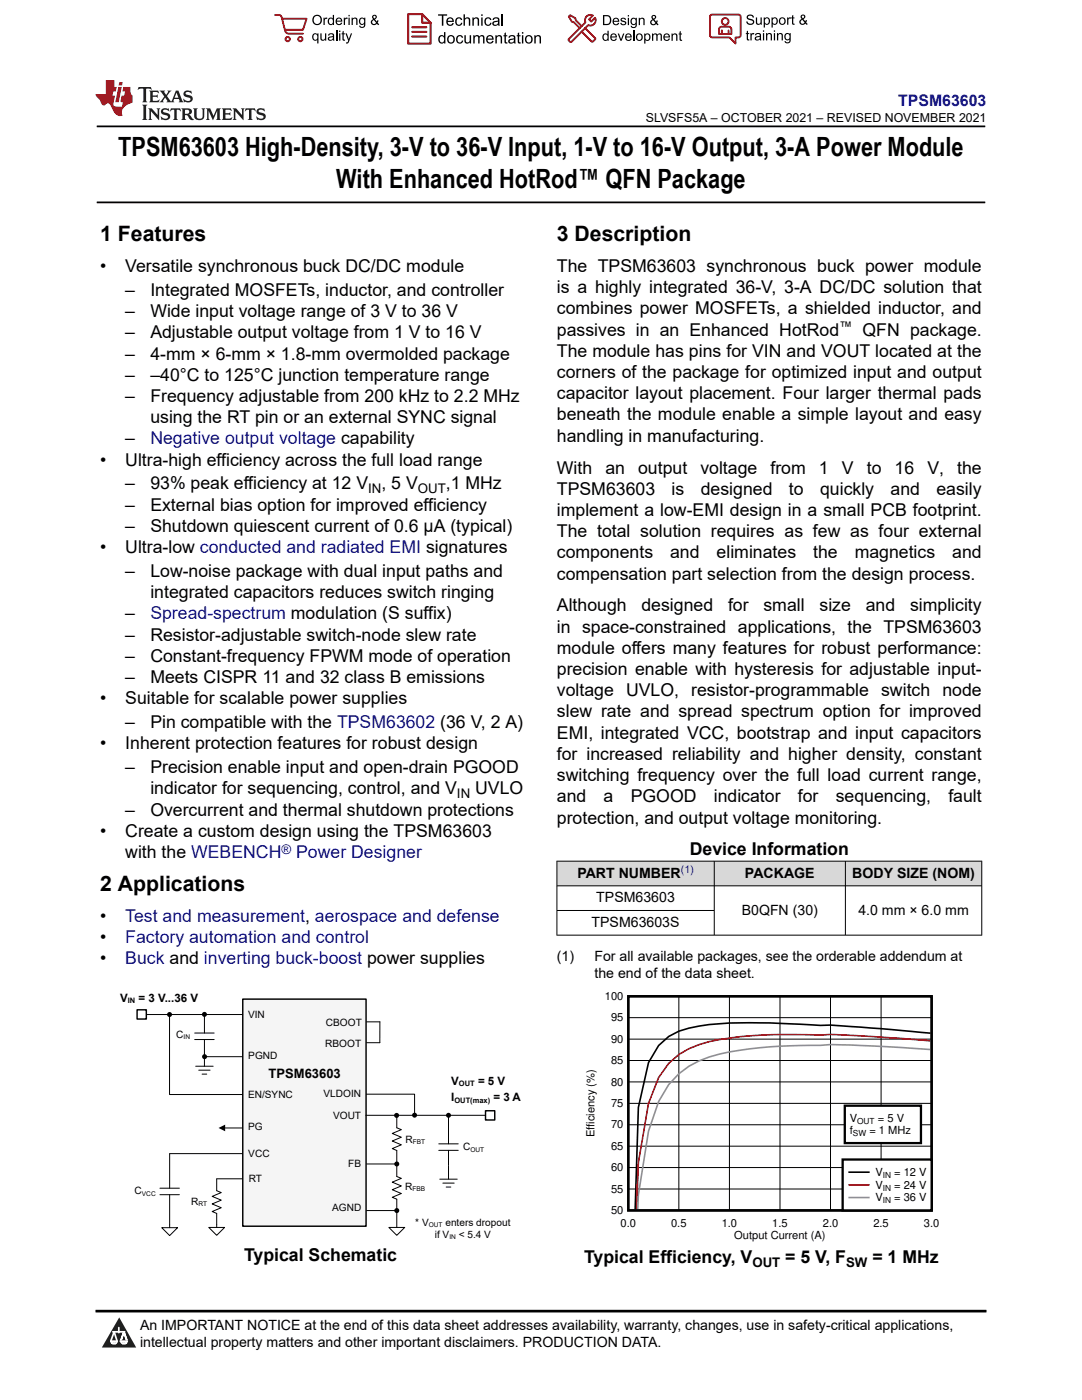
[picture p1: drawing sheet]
<svg xmlns="http://www.w3.org/2000/svg" width="216mm" height="279mm" viewBox="0 0 216 279" stroke-linecap="round" stroke-linejoin="round" font-family="sans-serif">
<defs><g id="words">
<g font-size="5.3">
<text x="23.6" y="31.2">TPSM63603 High-Density, 3-V to 36-V Input, 1-V to 16-V Output, 3-A Power Module</text>
<text x="67.1" y="37.5">With Enhanced HotRod™ QFN Package</text>
</g>
<g font-size="4.2">
<text x="20" y="48.1">1 Features</text>
<text x="111.1" y="48.1">3 Description</text>
<text x="20" y="177.8">2 Applications</text>
</g>
<g font-size="3.5">
<text x="20" y="54.3">•</text>
<text x="25" y="54.3">Versatile synchronous buck DC/DC module</text>
<text x="25" y="59">–</text>
<text x="30" y="59">Integrated MOSFETs, inductor, and controller</text>
<text x="111.1" y="54.3">The TPSM63603 synchronous buck power module</text>
<text x="111.1" y="58.5">is a highly integrated 36-V, 3-A DC/DC solution that</text>
<text x="25" y="63.3">–</text>
<text x="30" y="63.3">Wide input voltage range of 3 V to 36 V</text>
<text x="111.1" y="62.8">combines power MOSFETs, a shielded inductor, and</text>
<text x="25" y="67.5">–</text>
<text x="25" y="71.7">–</text>
<text x="30" y="67.5">Adjustable output voltage from 1 V to 16 V</text>
<text x="30" y="71.7">4-mm × 6-mm × 1.8-mm overmolded package</text>
<text x="111.1" y="67">passives in an Enhanced HotRod</text>
<text x="111.1" y="71.2">The module has pins for VIN and VOUT located at the</text>
<text x="172.1" y="67">QFN package.</text>
<text x="25" y="76">–</text>
<text x="30" y="76">–40°C to 125°C junction temperature range</text>
<text x="111.1" y="75.5">corners of the package for optimized input and output</text>
<text x="25" y="80.2">–</text>
<text x="30" y="80.2">Frequency adjustable from 200 kHz to 2.2 MHz</text>
<text x="111.1" y="83.9">beneath the module enable a simple layout and easy</text>
<text x="111.1" y="79.7">capacitor layout placement. Four larger thermal pads</text>
<text x="25" y="88.7">–</text>
<text x="30" y="84.4">using the RT pin or an external SYNC signal</text>
<text x="111.1" y="88.2">handling in manufacturing.</text>
<text x="20" y="92.9">•</text>
<text x="25" y="92.9">Ultra-high efficiency across the full load range</text>
<text x="111.1" y="94.5">With</text>
<text x="120.8" y="94.5">an</text>
<text x="127.3" y="94.5">output</text>
<text x="139.8" y="94.5">voltage</text>
<text x="153.7" y="94.5">from</text>
<text x="163.4" y="94.5">1</text>
<text x="168" y="94.5">V</text>
<text x="173" y="94.5">to</text>
<text x="178.5" y="94.5">16</text>
<text x="185" y="94.5">V,</text>
<text x="191" y="94.5">the</text>
<text x="25" y="97.7">–</text>
<text x="25" y="101.9">–</text>
<text x="30" y="97.7">93% peak efficiency at 12 V</text>
<text x="30" y="101.9">External bias option for improved efficiency</text>
<text x="76.1" y="97.7">, 5 V</text>
<text x="89" y="97.7">,1 MHz</text>
<text x="111.1" y="98.7">TPSM63603</text>
<text x="134" y="98.7">is</text>
<text x="139.8" y="98.7">designed</text>
<text x="157.4" y="98.7">to</text>
<text x="163.6" y="98.7">quickly</text>
<text x="177.7" y="98.7">and</text>
<text x="186.9" y="98.7">easily</text>
<text x="25" y="106.1">–</text>
<text x="30" y="106.1">Shutdown quiescent current of 0.6 µA (typical)</text>
<text x="111.1" y="103">implement a low-EMI design in a small PCB footprint.</text>
<text x="111.1" y="107.2">The total solution requires as few as four external</text>
<text x="20" y="110.4">•</text>
<text x="25" y="110.4">Ultra-low conducted and radiated EMI signatures</text>
<text x="111.1" y="111.4">components</text>
<text x="133.7" y="111.4">and</text>
<text x="143" y="111.4">eliminates</text>
<text x="162.3" y="111.4">the</text>
<text x="170.5" y="111.4">magnetics</text>
<text x="190" y="111.4">and</text>
<text x="25" y="115.1">–</text>
<text x="30" y="115.1">Low-noise package with dual input paths and</text>
<text x="30" y="119.4">integrated capacitors reduces switch ringing</text>
<text x="111.1" y="115.7">compensation part selection from the design process.</text>
<text x="25" y="123.6">–</text>
<text x="111.1" y="122">Although</text>
<text x="128" y="122">designed</text>
<text x="145.3" y="122">for</text>
<text x="152.3" y="122">small</text>
<text x="163.5" y="122">size</text>
<text x="172.7" y="122">and</text>
<text x="181.6" y="122">simplicity</text>
<text x="25" y="127.8">–</text>
<text x="30" y="127.8">Resistor-adjustable switch-node slew rate</text>
<text x="111.1" y="130.5">module offers many features for robust performance:</text>
<text x="111.1" y="126.3">in space-constrained applications, the TPSM63603</text>
<text x="25" y="132.1">–</text>
<text x="25" y="136.3">–</text>
<text x="30" y="132.1">Constant-frequency FPWM mode of operation</text>
<text x="30" y="136.3">Meets CISPR 11 and 32 class B emissions</text>
<text x="111.1" y="134.7">precision enable with hysteresis for adjustable input-</text>
<text x="20" y="140.5">•</text>
<text x="25" y="140.5">Suitable for scalable power supplies</text>
<text x="111.1" y="139">voltage UVLO, resistor-programmable switch node</text>
<text x="111.1" y="143.2">slew rate and spread spectrum option for improved</text>
<text x="20" y="149.5">•</text>
<text x="25" y="145.3">–</text>
<text x="25" y="149.5">Inherent protection features for robust design</text>
<text x="30" y="145.3">Pin compatible with the TPSM63602 (36 V, 2 A)</text>
<text x="111.1" y="147.4">EMI, integrated VCC, bootstrap and input capacitors</text>
<text x="25" y="154.3">–</text>
<text x="30" y="154.3">Precision enable input and open-drain PGOOD</text>
<text x="111.1" y="151.7">for increased reliability and higher density, constant</text>
<text x="111.1" y="155.9">switching frequency over the full load current range,</text>
<text x="30" y="158.5">indicator for sequencing, control, and V</text>
<text x="94.8" y="158.5">UVLO</text>
<text x="111.1" y="160.1">and</text>
<text x="120.5" y="160.1">a</text>
<text x="125.9" y="160.1">PGOOD</text>
<text x="142.4" y="160.1">indicator</text>
<text x="159.2" y="160.1">for</text>
<text x="166.8" y="160.1">sequencing,</text>
<text x="189.2" y="160.1">fault</text>
<text x="20" y="167">•</text>
<text x="25" y="162.8">–</text>
<text x="25" y="167">Create a custom design using the TPSM63603</text>
<text x="30" y="162.8">Overcurrent and thermal shutdown protections</text>
<text x="111.1" y="164.4">protection, and output voltage monitoring.</text>
<text x="25" y="171.2">with the WEBENCH</text>
<text x="137.6" y="170.7">Device Information</text>
<text x="20" y="183.9">•</text>
<text x="20" y="188.2">•</text>
<text x="20" y="192.4">•</text>
<text x="48.7" y="251.7">Typical Schematic</text>
<text x="116.5" y="252.1">Typical Efficiency, V</text>
<text x="156.7" y="252.1">= 5 V, F</text>
<text x="174.1" y="252.1">= 1 MHz</text>
</g>
<g font-size="3.5" fill="#00f">
<text x="30" y="88.7">Negative output voltage capability</text>
<text x="30" y="123.6">Spread-spectrum modulation (S suffix)</text>
<text x="59.1" y="171.2">Power Designer</text>
<text x="25" y="183.9">Test and measurement, aerospace and defense</text>
<text x="25" y="188.2">Factory automation and control</text>
<text x="25" y="192.4">Buck and inverting buck-boost power supplies</text>
</g>
<text font-size="3.2" fill="#00f" x="179.2" y="21.1">TPSM63603</text>
<g font-size="2.8">
<text x="115.2" y="175.1">PART NUMBER</text>
<text x="148.7" y="175.1">PACKAGE</text>
<text x="170.1" y="175.1">BODY SIZE (NOM)</text>
<text x="118" y="185">TPSM63603S</text>
<text x="119" y="180.1">TPSM63603</text>
<text x="148" y="182.5">B0QFN (30)</text>
<text x="171.3" y="182.5">4.0 mm × 6.0 mm</text>
<text x="111.1" y="191.8">(1)</text>
<text x="118.6" y="191.8">For all available packages, see the orderable addendum at</text>
<text x="118.6" y="195.2">the end of the data sheet.</text>
<text x="27.9" y="265.5">An IMPORTANT NOTICE at the end of this data sheet addresses availability, warranty, changes, use in safety-critical applications,</text>
<text x="27.9" y="268.9">intellectual property matters and other important disclaimers. PRODUCTION DATA.</text>
</g>
<g font-size="2.6">
<text x="167.4" y="66.1">™</text>
<text x="73.5" y="98.4">IN</text>
<text x="83.4" y="98.4">OUT</text>
<text x="91.2" y="159.2">IN</text>
<text x="53.6" y="215.2">TPSM63603</text>
<text x="150.1" y="252.8">OUT</text>
<text x="168.8" y="252.8">SW</text>
</g>
<text font-size="2.6" fill="#00f" x="56.2" y="170.4">®</text>
<text font-size="2.5" x="128.9" y="24.3">SLVSFS5A – OCTOBER 2021 – REVISED NOVEMBER 2021</text>
<g font-size="2.3">
<text x="24" y="199.9">V</text>
<text x="27.7" y="199.9">= 3 V...36 V</text>
<text x="90" y="216.5">V</text>
<text x="90" y="219.7">I</text>
<text x="95.4" y="216.5">= 5 V</text>
<text x="98.5" y="219.7">= 3 A</text>
</g>
<g font-size="2.2">
<text x="120.7" y="199.6">100</text>
<text x="121.9" y="203.8">95</text>
<text x="121.9" y="208.1">90</text>
<text x="121.9" y="212.4">85</text>
<text x="121.9" y="220.9">75</text>
<text x="121.9" y="216.6">80</text>
<text x="118.6" y="227" transform="rotate(-90 118.6 227)">Efficiency (%)</text>
<text x="121.9" y="225.2">70</text>
<text x="169.5" y="223.9">V</text>
<text x="169.5" y="226.4">f</text>
<text x="173.5" y="226.4">= 1 MHz</text>
<text x="175.2" y="223.9">= 5 V</text>
<text x="121.9" y="233.7">60</text>
<text x="121.9" y="229.5">65</text>
<text x="121.9" y="238">55</text>
<text x="174.7" y="234.7">V</text>
<text x="174.7" y="237.3">V</text>
<text x="174.7" y="239.8">V</text>
<text x="178.4" y="234.7">= 12 V</text>
<text x="178.4" y="237.3">= 24 V</text>
<text x="178.4" y="239.8">= 36 V</text>
<text x="121.9" y="242.3">50</text>
<text x="123.8" y="244.8">0.0</text>
<text x="133.9" y="244.8">0.5</text>
<text x="144" y="244.8">1.0</text>
<text x="154.1" y="244.8">1.5</text>
<text x="164.2" y="244.8">2.0</text>
<text x="174.3" y="244.8">2.5</text>
<text x="184.4" y="244.8">3.0</text>
<text x="146.5" y="247.3">Output Current (A)</text>
</g>
<text font-size="2.1" fill="#00f" x="135.9" y="174.2">(1)</text>
<g font-size="2">
<text x="49.5" y="203.1">VIN</text>
<text x="35.2" y="207.1">C</text>
<text x="64.9" y="208.9">RBOOT</text>
<text x="65" y="204.7">CBOOT</text>
<text x="49.5" y="211.3">PGND</text>
<text x="49.5" y="219.1">EN/SYNC</text>
<text x="64.6" y="219">VLDOIN</text>
<text x="49.5" y="225.6">PG</text>
<text x="66.5" y="223.2">VOUT</text>
<text x="49.6" y="230.8">VCC</text>
<text x="69.5" y="232.9">FB</text>
<text x="80.9" y="228.1">R</text>
<text x="92.4" y="229.6">C</text>
<text x="26.9" y="238.3">C</text>
<text x="49.7" y="235.9">RT</text>
<text x="80.9" y="237.5">R</text>
<text x="38.1" y="240.5">R</text>
<text x="66.3" y="241.8">AGND</text>
<text x="82.9" y="244.6">* V</text>
<text x="88.9" y="244.6">enters dropout</text>
<text x="86.8" y="247">if V</text>
<text x="91.5" y="247">&lt; 5.4 V</text>
</g>
<g font-size="1.7">
<text x="170.2" y="226.8">SW</text>
<text x="171" y="224.3">OUT</text>
<text x="176.2" y="235.1">IN</text>
<text x="176.2" y="237.6">IN</text>
<text x="176.2" y="240.2">IN</text>
</g>
<g font-size="1.5">
<text x="25.5" y="200.2">IN</text>
<text x="90.7" y="220.1">OUT(max)</text>
<text x="91.6" y="216.8">OUT</text>
</g>
<g font-size="1.3">
<text x="36.6" y="207.4">IN</text>
<text x="82.3" y="228.4">FBT</text>
<text x="93.9" y="229.8">OUT</text>
<text x="28.3" y="238.6">VCC</text>
<text x="82.3" y="237.8">FBB</text>
<text x="39.6" y="240.8">RT</text>
<text x="85.6" y="244.9">OUT</text>
<text x="89.7" y="247.3">IN</text>
</g>
</g></defs>
<path d="M19.3 25.2h177.3M19.3 40.4h177.3" fill="none" stroke="#000" stroke-width=".35"/>
<g fill="#d8d8d8">
<path d="M111.1 171.9h84.8v4.9h-84.8z" fill-rule="evenodd"/>
<path d="M111.2 171.9h31.3v4.8h-31.3z" fill-rule="evenodd"/>
<path d="M142.6 171.9h26v4.8h-26z" fill-rule="evenodd"/>
<path d="M168.7 171.9h27.1v4.8h-27.1z" fill-rule="evenodd"/>
</g>
<path d="M111.1 171.9h84.9M111.1 176.8h84.9M111.1 171.8v14.9M142.5 171.8v14.9M168.7 171.8v14.9M195.9 171.8v14.9M111.1 181.7h31.5M196 186.6h-84.9" fill="none" stroke="#000" stroke-width=".2"/>
<path d="M27.4 201.5h1.8v1.9h-1.8z" fill-rule="evenodd" fill="#fff"/>
<path d="M27.4 201.5h1.8v1.9h-1.8z" fill="none" stroke="#000" stroke-width=".29"/>
<path d="M48.4 199.4h24.6v45.3h-24.6z" fill-rule="evenodd" fill="#f5f5f5"/>
<path d="M48.4 199.4h24.6v45.3h-24.6z" fill="none" stroke="#000" stroke-width=".29"/>
<g fill="none" stroke="#000" stroke-width=".2">
<path d="M29.2 202.5h19.2M33.9 218.4h14.5M73.1 218.4h9.6v3.8M73 222.6h23.9M73.2 232.3h6v2.5l.9 .4-1.8 .7 1.8 .8-1.8 .7 1.8 .8-1.8 .7 .9 .4v2.3M87.6 229.6h3.8M87.6 228.3h3.8M87.8 235.3h3.4M88.4 236.1h2.2M89 236.9h1M89.5 222.6v5.7M89.5 229.6v3"/>
<path d="M89.5 232.7v2.6"/>
</g>
<g fill="#000">
<circle cx="82.7" cy="222.6" r=".5"/>
<circle cx="89.5" cy="222.6" r=".5"/>
</g>
<path d="M96.9 221.7h1.8v1.8h-1.8z" fill-rule="evenodd" fill="#fff"/>
<path d="M96.9 221.7h1.8v1.8h-1.8z" fill="none" stroke="#000" stroke-width=".29"/>
<g fill="none" stroke="#000" stroke-width=".2">
<path d="M135.5 198.8v42.8M145.5 198.8v42.8M155.6 198.8v42.8M165.7 198.8v42.8M175.8 198.8v42.8M33.8 202.5v15.9M38.8 207.5h3.9M38.8 206.2h3.9M39 212.8h3.5M39.7 213.6h2.2M40.3 214.4h1M40.8 202.4v3.8"/>
<path d="M40.8 207.5v5.3M40.8 210.9h7.6M73.1 208.1h2.7M73.2 203.9h2.6v4.2M125.4 215.9h60.5M125.4 211.6h60.5M125.4 207.4h60.5M125.4 203.1h60.5M31.9 238.4h3.9M31.9 237.1h3.9M33.9 230.2v6.9M33.9 238.4v6.6"/>
<path d="M33.9 230.2h14.5M44.9 225.1h3.5M48.4 235.3h-5.2v2.3l.9 .4-1.8 .8 1.8 .7-1.8 .8 1.8 .7-1.8 .8 .9 .4v2.8M79.1 222.3v.3M79.2 222.7v2.4l.9 .3-1.8 .8 1.8 .8-1.8 .7 1.8 .8-1.8 .7 .9 .4v2.7M125.4 237.3h60.5M125.4 233h60.5M125.4 228.7h60.5M125.4 224.5h60.5M125.4 220.2h60.5M32.3 245h3.1l-1.5 1.6zM41.7 245h3.1l-1.6 1.5z"/>
<path d="M73.2 241.6h6M77.6 245h3.2l-1.6 1.5zM79.2 241.3v3.7"/>
</g>
<g fill="#000">
<path d="M43.6 225.1l1.3-.7v1.4z"/>
<circle cx="33.8" cy="202.5" r=".5"/>
<circle cx="40.8" cy="202.4" r=".5"/>
<circle cx="40.8" cy="210.9" r=".5"/>
<circle cx="79.1" cy="222.6" r=".5"/>
<circle cx="79.2" cy="232.3" r=".5"/>
<circle cx="79.2" cy="241.6" r=".5"/>
</g>
<path d="M125.4 198.8h60.5v42.8h-60.5z" fill="none" stroke="#000" stroke-width=".46"/>
<path d="M185.7 206.2l-13.9-1.2-6.1-.4h-2a146.1 146.1 0 0 0-22.2-.1 19.7 19.7 0 0 0-8.1 2.4l-2 1.8-2 3.4-2 8.9-.7 20.3" fill="none" stroke="#000" stroke-width=".32"/>
<path d="M185.7 207.7l-7.9-.6a173 173 0 0 0-16.1-.6 86.4 86.4 0 0 0-20.2 1.4 15 15 0 0 0-10.1 7.1l-2 5.2-2 11.8-.4 9.3" fill="none" stroke="#f00" stroke-width=".32"/>
<path d="M185.7 209.5a196.4 196.4 0 0 0-34.1-.4l-2 .2a30.5 30.5 0 0 0-12.1 3.5l-2 1.5-2.1 2.1-2 3.4-2 5.9-2 12.8-.1 2.8" fill="none" stroke="#919191" stroke-width=".32"/>
<path d="M168.6 220.7h15.2v7.4h-15.2z" fill-rule="evenodd" fill="#fff"/>
<path d="M168.6 220.7h15.2v7.4h-15.2z" fill="none" stroke="#000" stroke-width=".46"/>
<path d="M168.1 231.4h17.8v10.2h-17.8z" fill-rule="evenodd" fill="#fff"/>
<path d="M168.1 231.4h17.8v10.2h-17.8z" fill="none" stroke="#000" stroke-width=".46"/>
<path d="M169.4 233.9h4" fill="none" stroke="#000" stroke-width=".32"/>
<path d="M169.4 236.5h4" fill="none" stroke="#f00" stroke-width=".32"/>
<path d="M169.4 239h4" fill="none" stroke="#919191" stroke-width=".32"/>
<path d="M0 0h215.9v23.8h-215.9z" fill-rule="evenodd" fill="#fff"/>
<path d="M27.7 17.4l-.2 .6 .5-.3h.6v.1v2.2l-.2 .4h1l-.2-.4v-2.2v-.1h.5l.5 .3-.1-.6zM29.8 18.1l.2 .4v1.5l-.2 .4h1.9l.1-.6a1.08 1.08 0 0 1-1.3 .2v-.7h.6l.4 .2v-.6l-.4 .2h-.6v-.6l.2-.1a1 1 0 0 1 1 .2l-.1-.5zM31.8 18.1l1 1.1-1 1.2h.9l-.2-.2 .4-.7 .5 .7-.2 .2h1.6l-.2-.2 .1-.4h1l.1 .4-.1 .2h.9l-.2-.3-.8-2h-.5l-1 2.2-.8-1.1 .9-1.1h-.8l.2 .2-.5 .7-.3-.7 .1-.2zM35.2 18.5l.4 1h-.8zM36.8 18.2a.65 .65 0 0 0-.2 .7 .65 .65 0 0 0 .6 .5l.7 .2 .1 .2a.79 .79 0 0 1-.7 .4 .79 .79 0 0 1-.7-.5l.1 .7 .2-.1a.93 .93 0 0 0 1.1 .1 .93 .93 0 0 0 .4-1 1.46 1.46 0 0 0-1.2-.6l-.1-.3a1.09 1.09 0 0 1 1.2 .2l-.2-.6-.1 .1-.6-.2zM28.4 20.9l.2 .4v2.3l-.2 .3h1l-.2-.3v-2.3l.2-.4zM29.6 21.6l.2 .4v1.6l-.2 .3h.8l-.3-.3v-1.4l1.7 1.8v-2l.2-.4h-.8l.2 .2 .1 1.1-1.2-1.3zM32.3 21.8a.65 .65 0 0 0-.2 .7 .65 .65 0 0 0 .7 .4l.6 .2 .1 .2a.79 .79 0 0 1-.7 .4 .79 .79 0 0 1-.7-.5l.1 .7 .2-.1a.93 .93 0 0 0 1.1 .1 .93 .93 0 0 0 .4-.9 1.46 1.46 0 0 0-1.2-.6l-.1-.4a1.09 1.09 0 0 1 1.2 .2l-.2-.6-.1 .1-.6-.1zM34.1 21.6l-.1 .7a.63 .63 0 0 1 .7-.4l.1 1.7-.3 .3h1l-.2-.3v-1.7a.66 .66 0 0 1 .8 .4l-.1-.7zM36.2 21.6l.2 .4v1.6l-.2 .3h.9l-.2-.2v-.7h.5l.1 .2a.79 .79 0 0 0 1.2 .6l-1-.9a.61 .61 0 0 0 .6-.6 .61 .61 0 0 0-.5-.6zM36.9 21.9h.2a.47 .47 0 0 1 .5 .1 .47 .47 0 0 1 .1 .5l-.2 .2h-.6zM38.5 21.6l.2 .2a2.27 2.27 0 0 0 .4 2 1.04 1.04 0 0 0 1.7-.7v-1.3l.2-.2h-.8l.2 .4v1.1a.6 .6 0 0 1-.6 .6 .6 .6 0 0 1-.6-.6v-1.1l.3-.4zM41.1 21.6l.2 .4v1.6l-.2 .3h.7l-.2-.3v-1.5l.9 1.9 .8-1.9v1.5l-.2 .3h1l-.3-.3v-1.6l.3-.4h-.8l-.7 1.5-.7-1.5zM44.3 21.6l.2 .4v1.6l-.2 .3h1.9l.1-.5a1.09 1.09 0 0 1-1.3 .1v-.6h.6l.4 .1v-.6l-.4 .2h-.6v-.6l.2-.1a1.01 1.01 0 0 1 1 .3l-.1-.6zM46.4 21.6l.3 .4v1.6l-.3 .3h.8l-.2-.3v-1.4l1.6 1.8v-2l.2-.4h-.7l.2 .2v1.1l-1.2-1.3zM49 21.6l-.1 .7a.63 .63 0 0 1 .8-.4v1.7l-.3 .3h1l-.2-.3v-1.7a.66 .66 0 0 1 .8 .4l-.1-.7zM51.4 21.8a.65 .65 0 0 0-.2 .7 .65 .65 0 0 0 .6 .4l.6 .2 .2 .2a.79 .79 0 0 1-.8 .4 .79 .79 0 0 1-.6-.5l.1 .7 .2-.1a.93 .93 0 0 0 1 .1 .93 .93 0 0 0 .5-.9 1.46 1.46 0 0 0-1.3-.6l-.1-.4a1.09 1.09 0 0 1 1.3 .2l-.2-.6-.2 .1-.5-.1z" fill="#231f20"/>
<path d="M21.1 16v2.8h-2.1l.1 .3 .9 1a.95 .95 0 0 0 .9 .9 .59 .59 0 0 1 .6-.4 .59 .59 0 0 1 .5 .4l.4 .8a1.59 1.59 0 0 0 2.1 1.3 1.61 1.61 0 0 1 1-2.2l1-.4-.1-1.5a1.59 1.59 0 0 1-.4-1.6h-1.4l-.2 .9h.5l-.1 .8h-.5l-.2 1v.2l.4 .1-.2 .9h-.6a.73 .73 0 0 1-1.1-.7l.3-1.5h-.5l.2-.8h.5l.2-.9h-.5v-1.4zM23.6 17.4l-.6 3h.7l.6-3zM23.8 16.4l-.1 .7h.7l.1-.7z" fill="#ed1c24"/>
<g fill="#000">
<path d="M62.3 4a1 1 0 0 1 2 0 1 1 0 0 1-2 0zM62.8 3.4a.78 .78 0 0 0-.1 1.1 .78 .78 0 0 0 1.1 .1 .78 .78 0 0 0 .1-1.1 .78 .78 0 0 0-1.1-.1z" fill-rule="evenodd"/>
<path d="M62.5 6.8l.4-.2 .4 .3v-.2h.2v2h-.2v-.7a.68 .68 0 0 1-.9-.1 .68 .68 0 0 1 0-.9zM62.6 7a.51 .51 0 0 0-.1 .6 .51 .51 0 0 0 .7 .2 .51 .51 0 0 0 .1-.7 .51 .51 0 0 0-.7-.1z" fill-rule="evenodd"/>
<path d="M64.5 3.5h.3v.3l.1-.3h.3l.1 .1-.1 .2a.32 .32 0 0 0-.3 0 .32 .32 0 0 0-.1 .4v.8h-.3z" fill-rule="evenodd"/>
<path d="M63.9 6.7h.3v.8a.36 .36 0 0 0 .3 .4 .36 .36 0 0 0 .4-.5v-.7h.2v1.4h-.2v-.2a.51 .51 0 0 1-.6 .2 .51 .51 0 0 1-.4-.5z" fill-rule="evenodd"/>
<path d="M65.6 3.7l.4-.2 .4 .2v-.7h.3v2h-.3v-.2a.7 .7 0 0 1-1-.1 .7 .7 0 0 1 .2-1zM65.8 3.8a.51 .51 0 0 0-.1 .7 .51 .51 0 0 0 .6 .2 .51 .51 0 0 0 .1-.7 .51 .51 0 0 0-.6-.2z" fill-rule="evenodd"/>
<path d="M65.6 6.8a.66 .66 0 0 1 .8-.1 .66 .66 0 0 1 .3 .8v.6h-.2l-.1-.2a.52 .52 0 0 1-.7 .2 .52 .52 0 0 1-.2-.6l.3-.2a.42 .42 0 0 0 .6-.3l-.3-.2-.3 .1-.1 .2h-.3zM65.7 7.6a.35 .35 0 0 0 .3 .4 .35 .35 0 0 0 .4-.4v-.2z" fill-rule="evenodd"/>
<path d="M67.7 6.1h.2v.3h-.2zM67.7 6.7h.2v1.4h-.2z" fill-rule="evenodd"/>
<path d="M67.1 3.7a.68 .68 0 0 1 .9-.1 .68 .68 0 0 1 .3 .7h-1.1a.42 .42 0 0 0 .3 .5 .42 .42 0 0 0 .5-.3h.3a.73 .73 0 0 1-1.1 .4 .73 .73 0 0 1-.1-1.2zM67.4 3.8l-.2 .3h.8l-.2-.4z" fill-rule="evenodd"/>
<path d="M68.6 3.5h.2v.3l.2-.3h.3l.1 .1-.1 .2a.32 .32 0 0 0-.4 0 .32 .32 0 0 0-.1 .4v.8h-.2z" fill-rule="evenodd"/>
<path d="M68.3 6.3l.3-.1v.5h.2v.1h-.2v.9l.3 .4a.36 .36 0 0 1-.4 0 .36 .36 0 0 1-.2-.4v-.9h-.1v-.1h.1z" fill-rule="evenodd"/>
<path d="M68.9 6.7h.3l.4 1.1 .4-1.1h.3l-.6 1.4a.51 .51 0 0 1-.6 .6l-.1-.3h.3l.2-.3z" fill-rule="evenodd"/>
<path d="M69.5 3h.3v.3h-.3zM69.5 3.5h.3v1.5h-.3z" fill-rule="evenodd"/>
<path d="M70.2 3.5h.2v.2a.52 .52 0 0 1 .6-.2 .52 .52 0 0 1 .3 .6v.9h-.2v-.9a.34 .34 0 0 0-.3-.4 .34 .34 0 0 0-.4 .3v1h-.2z" fill-rule="evenodd"/>
<path d="M71.8 3.7l.4-.2 .5 .2v-.2h.2v1.3a.64 .64 0 0 1-.5 .8 .64 .64 0 0 1-.7-.5h.2a.41 .41 0 0 0 .5 .2 .41 .41 0 0 0 .2-.5 .69 .69 0 0 1-.9-.1 .69 .69 0 0 1 .1-1zM72 3.8a.5 .5 0 0 0-.1 .7 .5 .5 0 0 0 .7 .1 .5 .5 0 0 0 .1-.6 .5 .5 0 0 0-.7-.2z" fill-rule="evenodd"/>
<path d="M74.4 3.1a.47 .47 0 0 1 .7 .1 .47 .47 0 0 1-.3 .7l.4 .4 .1-.3 .2 .1-.1 .4 .3 .3-.2 .2-.3-.3a.63 .63 0 0 1-1 .1 .63 .63 0 0 1 .3-1l-.3-.4zM74.5 3.4a.27 .27 0 0 0 .5 0 .27 .27 0 0 0-.5 0zM74.4 4.1a.4 .4 0 0 0 0 .6 .4 .4 0 0 0 .6-.1l-.4-.6z" fill-rule="evenodd"/>
<path d="M87.4 2.9h1.8v.2h-.7v2h-.3v-2h-.8z" fill-rule="evenodd"/>
<path d="M87.6 7.2l.5-.2 .5 .2v-.8h.3v2.3h-.3v-.2a.76 .76 0 0 1-1-.1 .76 .76 0 0 1-.1-1zM87.9 7.4a.58 .58 0 0 0-.2 .7 .58 .58 0 0 0 .8 .2 .58 .58 0 0 0 .1-.7 .58 .58 0 0 0-.7-.2z" fill-rule="evenodd"/>
<path d="M89.5 7.2a.81 .81 0 0 1 1.1 .1 .81 .81 0 0 1-.2 1.2 .81 .81 0 0 1-1.1-.2l-.1-.7zM89.6 7.4a.57 .57 0 0 0 0 .8 .57 .57 0 0 0 .8 0 .57 .57 0 0 0 0-.7 .57 .57 0 0 0-.8-.1z" fill-rule="evenodd"/>
<path d="M89.3 3.7a.77 .77 0 0 1 .9-.2 .77 .77 0 0 1 .4 .9h-1.3a.48 .48 0 0 0 .4 .5 .48 .48 0 0 0 .6-.3h.3a.83 .83 0 0 1-1.3 .4 .83 .83 0 0 1 0-1.3zM89.5 3.8l-.2 .4h1l-.3-.5z" fill-rule="evenodd"/>
<path d="M91 3.7a.7 .7 0 0 1 1.2 .3h-.2a.45 .45 0 0 0-.6-.3 .45 .45 0 0 0-.3 .6 .45 .45 0 0 0 .3 .6 .45 .45 0 0 0 .6-.4l.3 .1a.76 .76 0 0 1-1.1 .5 .76 .76 0 0 1-.3-1.1z" fill-rule="evenodd"/>
<path d="M91.2 7.2a.7 .7 0 0 1 1.2 .3l-.3 .1a.45 .45 0 0 0-.5-.4 .45 .45 0 0 0-.3 .7 .45 .45 0 0 0 .3 .6 .45 .45 0 0 0 .6-.4h.2a.76 .76 0 0 1-1 .5 .76 .76 0 0 1-.4-1.1z" fill-rule="evenodd"/>
<path d="M92.5 2.9h.3v.8a.59 .59 0 0 1 .7-.2 .59 .59 0 0 1 .3 .6v1h-.2v-1a.4 .4 0 0 0-.5-.4 .4 .4 0 0 0-.3 .5v.9h-.3z" fill-rule="evenodd"/>
<path d="M92.7 7h.2v.9a.41 .41 0 0 0 .5 .6 .41 .41 0 0 0 .3-.6v-.9h.3v1.7h-.3v-.3a.58 .58 0 0 1-.7 .3 .58 .58 0 0 1-.3-.7z" fill-rule="evenodd"/>
<path d="M94.3 3.5h.2v.2a.59 .59 0 0 1 .7-.2 .59 .59 0 0 1 .4 .6v1h-.3v-1a.41 .41 0 0 0-.4-.4 .41 .41 0 0 0-.4 .5v.9h-.2z" fill-rule="evenodd"/>
<path d="M94.4 7h.3v.3a.56 .56 0 0 1 1 0 .54 .54 0 0 1 .6-.3 .54 .54 0 0 1 .4 .5v1.2h-.3v-1.1a.34 .34 0 0 0-.3-.4 .34 .34 0 0 0-.4 .3v1.2h-.3v-1.1a.38 .38 0 0 0-.5-.3 .38 .38 0 0 0-.2 .5v.9h-.3z" fill-rule="evenodd"/>
<path d="M96 2.9h.3v.3h-.3zM96 3.5h.3v1.6h-.3z" fill-rule="evenodd"/>
<path d="M96.8 3.7a.7 .7 0 0 1 1.3 .3h-.3a.45 .45 0 0 0-.6-.3 .45 .45 0 0 0-.3 .6 .45 .45 0 0 0 .3 .6 .45 .45 0 0 0 .6-.4l.3 .1a.76 .76 0 0 1-1.1 .5 .76 .76 0 0 1-.3-1.1z" fill-rule="evenodd"/>
<path d="M97.2 7.2a.77 .77 0 0 1 .9-.1 .77 .77 0 0 1 .4 .8h-1.2a.48 .48 0 0 0 .3 .6 .48 .48 0 0 0 .6-.4l.3 .1a.83 .83 0 0 1-1.3 .3 .83 .83 0 0 1 0-1.3zM97.4 7.4l-.1 .3h.9l-.2-.4z" fill-rule="evenodd"/>
<path d="M98.8 7h.3v.3a.59 .59 0 0 1 .7-.3 .59 .59 0 0 1 .4 .7v1h-.3v-1a.41 .41 0 0 0-.5-.5 .41 .41 0 0 0-.3 .6v.9h-.3z" fill-rule="evenodd"/>
<path d="M98.4 3.7a.74 .74 0 0 1 1-.2 .74 .74 0 0 1 .3 .9v.7h-.3v-.2a.59 .59 0 0 1-.8 .3 .59 .59 0 0 1-.3-.8l1.1-.3a.42 .42 0 0 0-.4-.4 .42 .42 0 0 0-.5 .3h-.2zM98.6 4.5a.36 .36 0 0 0 .2 .5 .36 .36 0 0 0 .5-.2l.1-.5z" fill-rule="evenodd"/>
<path d="M100.7 6.6l.2-.1v.5h.3v.2h-.3v1l.1 .2h.2l.1 .3a.41 .41 0 0 1-.5-.1 .41 .41 0 0 1-.1-.4v-1h-.2v-.2h.2z" fill-rule="evenodd"/>
<path d="M101.6 7.2a.74 .74 0 0 1 .9-.2 .74 .74 0 0 1 .3 1l.1 .7h-.3v-.2a.59 .59 0 0 1-.8 .2 .59 .59 0 0 1-.3-.8l1-.3a.42 .42 0 0 0-.3-.4 .42 .42 0 0 0-.5 .3h-.3zM101.8 8.1a.36 .36 0 0 0 .1 .5 .36 .36 0 0 0 .5-.3l.2-.4z" fill-rule="evenodd"/>
<path d="M103.3 6.6l.3-.1v.5h.3v.2h-.3v1l.1 .2h.2v.3a.41 .41 0 0 1-.5-.1 .41 .41 0 0 1-.1-.4v-1h-.2v-.2h.2z" fill-rule="evenodd"/>
<path d="M104.1 6.4h.3v.3h-.3zM104.1 7h.3v1.7h-.3z" fill-rule="evenodd"/>
<path d="M105 7.2a.81 .81 0 0 1 1.1 .1 .81 .81 0 0 1-.1 1.2 .81 .81 0 0 1-1.2-.2v-.7zM105.2 7.4a.57 .57 0 0 0-.1 .8 .57 .57 0 0 0 .8 0 .57 .57 0 0 0 0-.7 .57 .57 0 0 0-.7-.1z" fill-rule="evenodd"/>
<path d="M106.6 7h.3v.3a.59 .59 0 0 1 .7-.3 .59 .59 0 0 1 .4 .7v1h-.3v-1a.41 .41 0 0 0-.5-.5 .41 .41 0 0 0-.3 .6v.9h-.3z" fill-rule="evenodd"/>
<path d="M120.3 3h.7a1 1 0 0 1 1 1 1 1 0 0 1-1 1h-.7zM120.6 3.2v1.6h.4a.77 .77 0 0 0 .7-.8 .77 .77 0 0 0-.7-.8z" fill-rule="evenodd"/>
<path d="M120.4 6.9l.4-.2 .4 .2v-.8h.3v2h-.3v-.1a.7 .7 0 0 1-.9-.2 .7 .7 0 0 1 .1-.9zM120.6 7a.51 .51 0 0 0-.1 .7 .51 .51 0 0 0 .6 .1 .51 .51 0 0 0 .1-.6 .51 .51 0 0 0-.6-.2z" fill-rule="evenodd"/>
<path d="M122 6.9a.68 .68 0 0 1 .8-.2 .68 .68 0 0 1 .3 .8h-1.1a.42 .42 0 0 0 .3 .5 .42 .42 0 0 0 .5-.3h.3a.73 .73 0 0 1-1.1 .3 .73 .73 0 0 1 0-1.1zM122.2 7l-.2 .3h.8l-.2-.4z" fill-rule="evenodd"/>
<path d="M122.4 3.7a.68 .68 0 0 1 .8-.1 .68 .68 0 0 1 .4 .8h-1.1a.42 .42 0 0 0 .3 .4 .42 .42 0 0 0 .5-.3l.3 .1a.73 .73 0 0 1-1.2 .3 .73 .73 0 0 1 0-1.2zM122.6 3.8l-.1 .3h.8l-.2-.3z" fill-rule="evenodd"/>
<path d="M123.9 3.7l.1-.1a.62 .62 0 0 1 .9 .3l-.2 .1a.29 .29 0 0 0-.3-.3 .29 .29 0 0 0-.3 .3l.1 .1a.58 .58 0 0 1 .6 .1 .58 .58 0 0 1 .1 .6 .67 .67 0 0 1-1.1-.2l.2-.1a.33 .33 0 0 0 .4 .4 .33 .33 0 0 0 .3-.4 .71 .71 0 0 1-.9-.6z" fill-rule="evenodd"/>
<path d="M123.3 6.7h.2l.4 1.2 .4-1.2h.3l-.6 1.4h-.2z" fill-rule="evenodd"/>
<path d="M125.3 3h.2v.3h-.2zM125.3 3.6h.2v1.4h-.2z" fill-rule="evenodd"/>
<path d="M124.9 6.9a.68 .68 0 0 1 .8-.2 .68 .68 0 0 1 .4 .8h-1.1a.42 .42 0 0 0 .3 .5 .42 .42 0 0 0 .5-.3h.3a.73 .73 0 0 1-1.2 .3 .73 .73 0 0 1 0-1.1zM125.1 7l-.1 .3h.8l-.2-.4z" fill-rule="evenodd"/>
<path d="M126 3.7l.4-.2 .4 .2v-.1h.3v1.2a.64 .64 0 0 1-.5 .8 .64 .64 0 0 1-.8-.5l.3 .1a.41 .41 0 0 0 .5 .2 .41 .41 0 0 0 .2-.6 .69 .69 0 0 1-.9-.1 .69 .69 0 0 1 .1-1zM126.2 3.9a.5 .5 0 0 0-.1 .6 .5 .5 0 0 0 .6 .2 .5 .5 0 0 0 .2-.7 .5 .5 0 0 0-.7-.1z" fill-rule="evenodd"/>
<path d="M126.9 7.4a.73 .73 0 0 1 1.4 0 .73 .73 0 0 1-1.4 0zM127.3 7a.5 .5 0 0 0-.1 .7 .5 .5 0 0 0 .7 0 .5 .5 0 0 0 0-.6 .5 .5 0 0 0-.6-.1z" fill-rule="evenodd"/>
<path d="M127.5 3.6h.2v.2a.52 .52 0 0 1 .6-.3 .52 .52 0 0 1 .3 .6v.9h-.2v-.9a.34 .34 0 0 0-.3-.4 .34 .34 0 0 0-.4 .3v1h-.2z" fill-rule="evenodd"/>
<path d="M128.5 6.7h.3v.2a.67 .67 0 0 1 .9 0 .67 .67 0 0 1 0 .9 .55 .55 0 0 1-.9 .2v.7h-.3zM128.9 7a.5 .5 0 0 0-.1 .7 .5 .5 0 0 0 .6 .1 .5 .5 0 0 0 .2-.6 .5 .5 0 0 0-.7-.2z" fill-rule="evenodd"/>
<path d="M130.1 6.7h.2v.2a.49 .49 0 0 1 .9 0l.4-.2a.42 .42 0 0 1 .5 .4v1h-.3v-.9a.3 .3 0 0 0-.2-.3 .3 .3 0 0 0-.4 .2v1h-.2v-.9a.33 .33 0 0 0-.5-.3 .33 .33 0 0 0-.2 .5v.7h-.2z" fill-rule="evenodd"/>
<path d="M130.1 3.1a.47 .47 0 0 1 .8 .1 .47 .47 0 0 1-.3 .7l.3 .4 .1-.2h.3l-.2 .5 .3 .3-.2 .2-.3-.3a.63 .63 0 0 1-1 .1 .63 .63 0 0 1 .3-1l-.2-.5zM130.2 3.5a.27 .27 0 0 0 .5 0 .27 .27 0 0 0-.5 0zM130.2 4.1a.4 .4 0 0 0 0 .7 .4 .4 0 0 0 .6-.2l-.5-.6z" fill-rule="evenodd"/>
<path d="M132.5 6.9a.68 .68 0 0 1 .9-.2 .68 .68 0 0 1 .3 .8h-1.1a.42 .42 0 0 0 .3 .5 .42 .42 0 0 0 .5-.3h.3a.73 .73 0 0 1-1.1 .3 .73 .73 0 0 1-.1-1.1zM132.7 7l-.1 .3h.8l-.2-.4z" fill-rule="evenodd"/>
<path d="M134 6.7h.2v.2a.52 .52 0 0 1 .6-.2 .52 .52 0 0 1 .4 .6v.8h-.3v-.8a.34 .34 0 0 0-.2-.4 .34 .34 0 0 0-.4 .2l-.1 1h-.2z" fill-rule="evenodd"/>
<path d="M135.6 6.3l.2-.1v.5h.3v.2h-.3v.8l.3 .4a.36 .36 0 0 1-.4 0 .36 .36 0 0 1-.1-.4v-.8h-.2v-.2h.2z" fill-rule="evenodd"/>
<path d="M149.2 3a.8 .8 0 0 1 1.2 .5h-.2a.44 .44 0 0 0-.5-.4 .44 .44 0 0 0-.4 .5l.2 .1a.9 .9 0 0 1 1 .8 .84 .84 0 0 1-.9 .5 .84 .84 0 0 1-.7-.7h.3a.52 .52 0 0 0 .5 .5 .52 .52 0 0 0 .5-.6l-.2-.1a.85 .85 0 0 1-1-.8z" fill-rule="evenodd"/>
<path d="M149 6.3l.3-.2v.5h.2v.2h-.2v.9l.2 .4a.36 .36 0 0 1-.4-.1 .36 .36 0 0 1-.1-.4v-.8h-.2v-.2h.2z" fill-rule="evenodd"/>
<path d="M149.7 6.6h.3v.2l.1-.2h.3l.1 .1-.1 .2a.32 .32 0 0 0-.3 0 .32 .32 0 0 0-.1 .4v.8h-.3z" fill-rule="evenodd"/>
<path d="M150.7 6.8a.66 .66 0 0 1 .9-.2 .66 .66 0 0 1 .3 .9v.6h-.2l-.1-.2a.52 .52 0 0 1-.7 .2 .52 .52 0 0 1-.2-.7l.2-.1a.42 .42 0 0 0 .7-.3l-.3-.2h-.3l-.1 .3-.3-.1zM150.9 7.5a.35 .35 0 0 0 .3 .5 .35 .35 0 0 0 .4-.4v-.3z" fill-rule="evenodd"/>
<path d="M150.8 3.5h.3v.8a.36 .36 0 0 0 .3 .5 .36 .36 0 0 0 .4-.5v-.8h.2v1.4h-.2v-.2a.51 .51 0 0 1-.6 .3 .51 .51 0 0 1-.4-.6z" fill-rule="evenodd"/>
<path d="M152.2 6.1h.3v.2h-.3zM152.2 6.6h.3v1.5h-.3z" fill-rule="evenodd"/>
<path d="M152.4 3.5h.2v.2a.67 .67 0 0 1 .9 0 .67 .67 0 0 1 .1 .9 .55 .55 0 0 1-1 .2v.7h-.2zM152.7 3.8a.5 .5 0 0 0-.1 .7 .5 .5 0 0 0 .7 .1 .5 .5 0 0 0 .1-.6 .5 .5 0 0 0-.7-.2z" fill-rule="evenodd"/>
<path d="M152.9 6.6h.2v.2a.52 .52 0 0 1 .6-.2 .52 .52 0 0 1 .3 .6v.9h-.2v-.9a.34 .34 0 0 0-.3-.4 .34 .34 0 0 0-.4 .2v1.1h-.2z" fill-rule="evenodd"/>
<path d="M153.9 3.5h.3v.2a.67 .67 0 0 1 .9 0 .67 .67 0 0 1 0 .9 .55 .55 0 0 1-.9 .2v.7h-.3zM154.3 3.8a.5 .5 0 0 0-.1 .7 .5 .5 0 0 0 .6 .1 .5 .5 0 0 0 .2-.6 .5 .5 0 0 0-.7-.2z" fill-rule="evenodd"/>
<path d="M154.4 6.1h.3v.2h-.3zM154.4 6.6h.3v1.5h-.3z" fill-rule="evenodd"/>
<path d="M155 6.6h.3v.2a.52 .52 0 0 1 .6-.2 .52 .52 0 0 1 .3 .6v.9h-.2v-.9a.34 .34 0 0 0-.3-.4 .34 .34 0 0 0-.4 .2v1.1h-.3z" fill-rule="evenodd"/>
<path d="M155.4 4.2a.75 .75 0 0 1 1.5 0 .75 .75 0 0 1-1.5 0zM155.8 3.8a.5 .5 0 0 0-.1 .7 .5 .5 0 0 0 .8 0 .5 .5 0 0 0 0-.7 .5 .5 0 0 0-.7 0z" fill-rule="evenodd"/>
<path d="M156.7 6.8l.4-.2 .5 .2v-.2h.2v1.3a.64 .64 0 0 1-.5 .7 .64 .64 0 0 1-.8-.4h.3a.41 .41 0 0 0 .5 .2 .41 .41 0 0 0 .2-.5 .69 .69 0 0 1-.9-.1 .69 .69 0 0 1 .1-1zM156.9 6.9a.5 .5 0 0 0-.1 .7 .5 .5 0 0 0 .6 .1 .5 .5 0 0 0 .2-.7 .5 .5 0 0 0-.7-.1z" fill-rule="evenodd"/>
<path d="M157.1 3.5h.2v.2l.1-.2h.3h.2l-.1 .3a.32 .32 0 0 0-.4 0 .32 .32 0 0 0-.1 .4v.7h-.2z" fill-rule="evenodd"/>
<path d="M158 3.1l.3-.1v.5h.2v.2h-.2v.8l.3 .4a.36 .36 0 0 1-.4 0 .36 .36 0 0 1-.2-.4v-.8h-.1v-.2h.1z" fill-rule="evenodd"/>
<path d="M159.9 3a.47 .47 0 0 1 .7 .1 .47 .47 0 0 1-.3 .7l.4 .5 .1-.3h.2l-.1 .5 .3 .3-.2 .2-.3-.3a.63 .63 0 0 1-1 .1 .63 .63 0 0 1 .3-1l-.3-.5zM160 3.4a.27 .27 0 0 0 .5 0 .27 .27 0 0 0-.5 0zM159.9 4.1a.4 .4 0 0 0 0 .6 .4 .4 0 0 0 .6-.2l-.4-.6z" fill-rule="evenodd"/>
</g>
<path d="M67.2 6.1v2M126.5 6.1v2" fill="none" stroke="#000" stroke-width=".25"/>
<g fill="none" stroke="#de0000" stroke-width=".37">
<path d="M54.9 3h.9a1.19 1.19 0 0 1 .6 1.2l.6 2.1a.85 .85 0 0 0 1 .4h2.5M56.3 3.7h4.9l-.7 2.2h-3.6M116.1 5.2l-1.2-1.1-.1-.5-1-.6-.3 .3 .6 1 .5 .2 1.1 1.1M116.8 5.6l1.9 2v.3l-.4 .4h-.3l-1.9-2zM116.8 5.6l.6-.6a1.07 1.07 0 0 0 1.2-.2 1.07 1.07 0 0 0 .1-1.3l-.7 .8-.5-.4 .8-.8a1.07 1.07 0 0 0-1.2 .2 1.07 1.07 0 0 0-.3 1.2l-3.3 3.3v.3l.3 .3h.2l2.1-2.1M141.7 3.1l.4-.2h5.3l.3 .2 .1 3.9-.2 .4-.8 .1v1.2l-1.3-1.2h-3.4l-.4-.2zM143.5 5.6l.5-.3 1.7 .1 .2 .5v.9h-2.4zM144 6.1v.7M145.4 6.1v.7"/>
<circle cx="57.4" cy="7.8" r=".44"/>
<circle cx="59.9" cy="7.8" r=".44"/>
<circle cx="144.7" cy="4.3" r=".67"/>
</g>
<path d="M100.2 2.9v2.2" fill="none" stroke="#000" stroke-width=".28"/>
<path d="M81.4 2.8h2.8v1.7h1.7v4.2h-4.5zM82.3 6.4h2.8M82.3 5.4h2.8M82.3 7.3h2.8M84.2 2.8l1.7 1.7" fill="none" stroke="#de0000" stroke-width=".42"/>
<path d="M0 261.4h215.9v18h-215.9z" fill-rule="evenodd" fill="#fff"/>
<path d="M23.8 262.9l3.4 6h-6.9z" fill="#231f20"/>
<path d="M22.1 267.7h1.3l-.4 .5h-.3a.55 .55 0 0 1-.6-.5z" fill-rule="evenodd" fill="#fff"/>
<path d="M22.1 267.7h1.3l-.4 .5h-.3a.55 .55 0 0 1-.6-.5z" fill="none" stroke="#231f20" stroke-width=".34"/>
<path d="M22.1 267.7h1.3l-.4 .5h-.5zM22.6 265.8h.1M22.6 265.8h2.3zM23.7 265.9h.1M23.7 264.9v1zM24 267.7h.1" fill="none" stroke="#fff" stroke-width=".34"/>
<path d="M24.7 265.8l-.7 1.9z" fill="#fff"/>
<path d="M24.7 265.8l-.7 1.9z" fill="none" stroke="#fff" stroke-width=".34"/>
<path d="M24.7 265.8l.7 1.9z" fill="#fff"/>
<path d="M24.7 265.8l.7 1.9zM25.3 267.7h.1" fill="none" stroke="#fff" stroke-width=".34"/>
<path d="M22.8 265.8l-.7 1.9z" fill="#fff"/>
<path d="M22.8 265.8l-.7 1.9z" fill="none" stroke="#fff" stroke-width=".34"/>
<path d="M22.8 265.8l.6 1.9z" fill="#fff"/>
<path d="M22.8 265.8l.6 1.9z" fill="none" stroke="#fff" stroke-width=".34"/>
<path d="M24.1 267.7h1.3a.65 .65 0 0 1-.6 .5 .65 .65 0 0 1-.7-.5z" fill-rule="evenodd" fill="#fff"/>
<path d="M24.1 267.7h1.3a.65 .65 0 0 1-.6 .5 .65 .65 0 0 1-.7-.5z" fill="none" stroke="#231f20" stroke-width=".34"/>
<path d="M24 267.7h.1M24.1 267.7h1.3l-.4 .5h-.5z" fill="none" stroke="#fff" stroke-width=".34"/>
<path d="M19 261.7h177.8" fill="none" stroke="#000" stroke-width=".53"/>
<use href="#words"/>
</svg>
